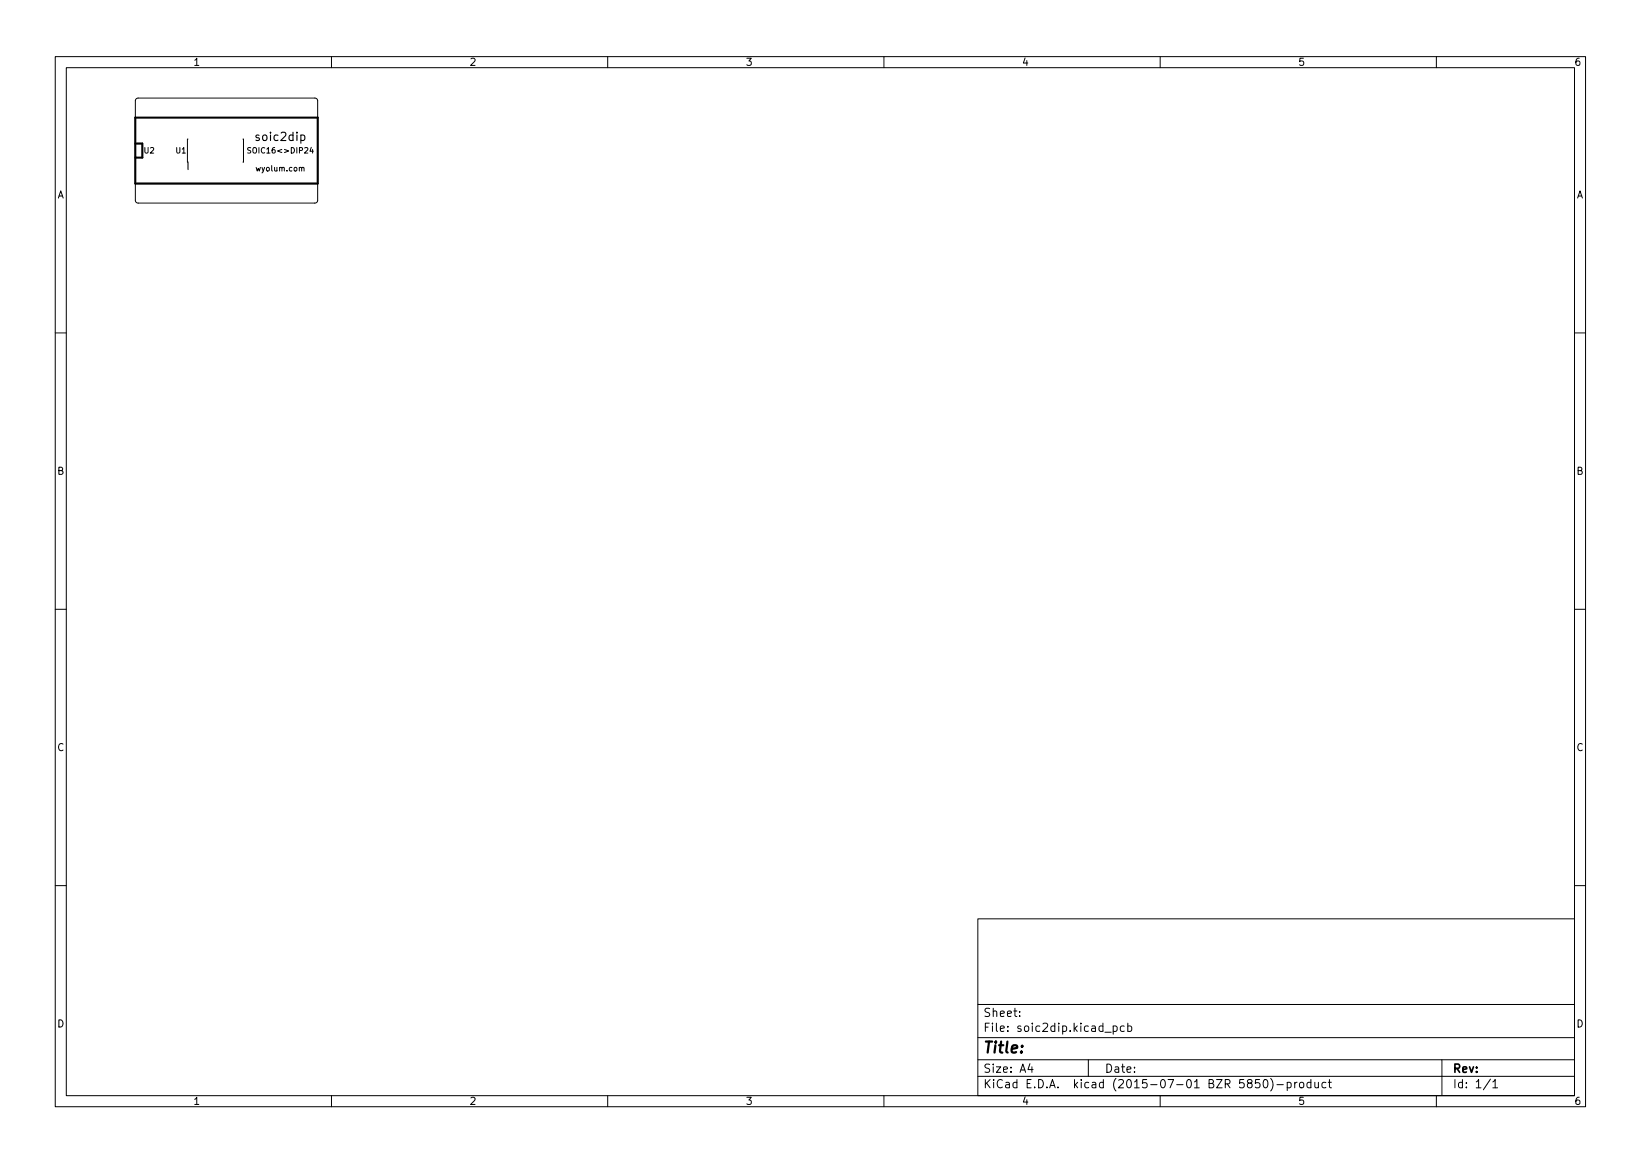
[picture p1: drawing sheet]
<svg xmlns="http://www.w3.org/2000/svg" width="297mm" height="210mm" viewBox="0 0 297 210" stroke-linecap="round" stroke-linejoin="round" font-family="sans-serif">
<defs><g id="words">
<text font-size="2.8" x="178" y="190.6">Title:</text>
<g font-size="2.1">
<text x="46.5" y="25.5">soic2dip</text>
<text x="178" y="184">Sheet:</text>
<text x="178" y="186.7">File: soic2dip.kicad_pcb</text>
<text x="178" y="196.9">KiCad E.D.A. kicad (2015-07-01 BZR 5850)-product</text>
<text x="178" y="194.1">Size: A4</text>
<text x="200" y="194.1">Date:</text>
<text x="263" y="194.1">Rev:</text>
<text x="263" y="196.9">Id: 1/1</text>
</g>
<g font-size="1.8">
<text x="35" y="11.9">1</text>
<text x="85" y="11.9">2</text>
<text x="135" y="11.9">3</text>
<text x="185" y="11.9">4</text>
<text x="235" y="11.9">5</text>
<text x="285" y="11.9">6</text>
<text x="10.3" y="35.9">A</text>
<text x="285.3" y="35.9">A</text>
<text x="10.3" y="85.9">B</text>
<text x="285.3" y="85.9">B</text>
<text x="10.3" y="135.9">C</text>
<text x="285.3" y="135.9">C</text>
<text x="10.3" y="185.9">D</text>
<text x="285.3" y="185.9">D</text>
<text x="35" y="199.9">1</text>
<text x="85" y="199.9">2</text>
<text x="135" y="199.9">3</text>
<text x="185" y="199.9">4</text>
<text x="235" y="199.9">5</text>
<text x="285" y="199.9">6</text>
</g>
<g font-size="1.4">
<text x="26.1" y="27.8">U2</text>
<text x="31.9" y="27.7">U1</text>
<text x="45.5" y="27.7">SOIC16&lt;&gt;DIP24</text>
<text x="46.5" y="31">wyolum.com</text>
</g>
</g></defs>
<g fill="none" stroke="#000" stroke-width=".18">
<path d="M10 10.2h277v190.1h-277zM12 12.2h273v186.1h-273zM24.6 17.9l.4-.2 32.3 .1 .2 .4-.1 18.3-.4 .2h-32.3l-.2-.5v-18zM60 10.2v2M110 10.2v2M160 10.2v2M210 10.2v2M260 10.2v2M34 25.2h-.1l.1 5.5M44 25.2h.1v4.1h-.1M45.4 26.7h-.4l-.2 .2 .1 .2 .4 .2v.3l-.5 .1M56.3 26.7l-.2 .7h.6"/>
<path d="M56.6 27v.7M10 60.2h2M285 60.2h2M10 110.2h2M285 110.2h2M10 160.2h2M177 166.3h108v32h-108zM285 160.2h2M60 198.3v2M110 198.3v2M160 198.3v2M177 194.8h108"/>
<path d="M177 191.8h108M177 187.8h108M177 181.8h108M184.6 183.8v.1M184.6 183v.1M186.4 192.5l-.3 1h.9M186.8 193v1M197 191.8v3M200 186.8h1.1M201.5 185.7l.4-.1 .3 .3v.4l-.1 .3h-.6M201.5 185.6v1.5M203.5 185.7l-.4-.1-.3 .3v.4l.1 .3h.6"/>
<path d="M204.1 185.7l.5-.1 .3 .3v.4l-.2 .3h-.6M204.1 185.1v1.5M210 198.3v2M228 195.3h-.7l-.1 .7 .2-.1 .5 .1 .2 .2-.1 .5-.2 .1-.6-.1M228.9 195.4l.1-.1a.8 .8 0 0 1 .5 .8 .8 .8 0 0 1-.5 .7 1 1 0 0 1-.1-1.4zM230 195.1a1.72 1.72 0 0 1 0 2.3M231.1 196.3h1.2M233 195.9l.4-.1 .3 .3v.4l-.1 .3h-.6M233 195.8v1.5M234.4 195.8v1M234.8 195.8l-.3 .1-.1 .2M235.3 196l.2-.2 .4 .2 .1 .5-.1 .3h-.4l-.2-.1z"/>
<path d="M237.3 195.9l-.4-.1-.3 .3v.4l.1 .3h.6M237.3 195.3v1.5M238 195.8l.1 1h.3l.2-.1M238.6 195.8v1M240 195.9l-.4-.1-.3 .3v.4l.1 .3h.6M240.4 195.8h.6M240.6 195.3v1.3l.4 .2M260 198.3v2M261 191.8v6.5M269.8 195.3l-1.3 1.9M270.2 195.8l.4-.5v1.5M270.2 196.8h.9"/>
</g>
<path d="M24.5 21.3h33v11.9h-33zM24.5 26h1.3v2.5h-1.3" fill="none" stroke="#000" stroke-width=".38"/>
<use href="#words"/>
</svg>
